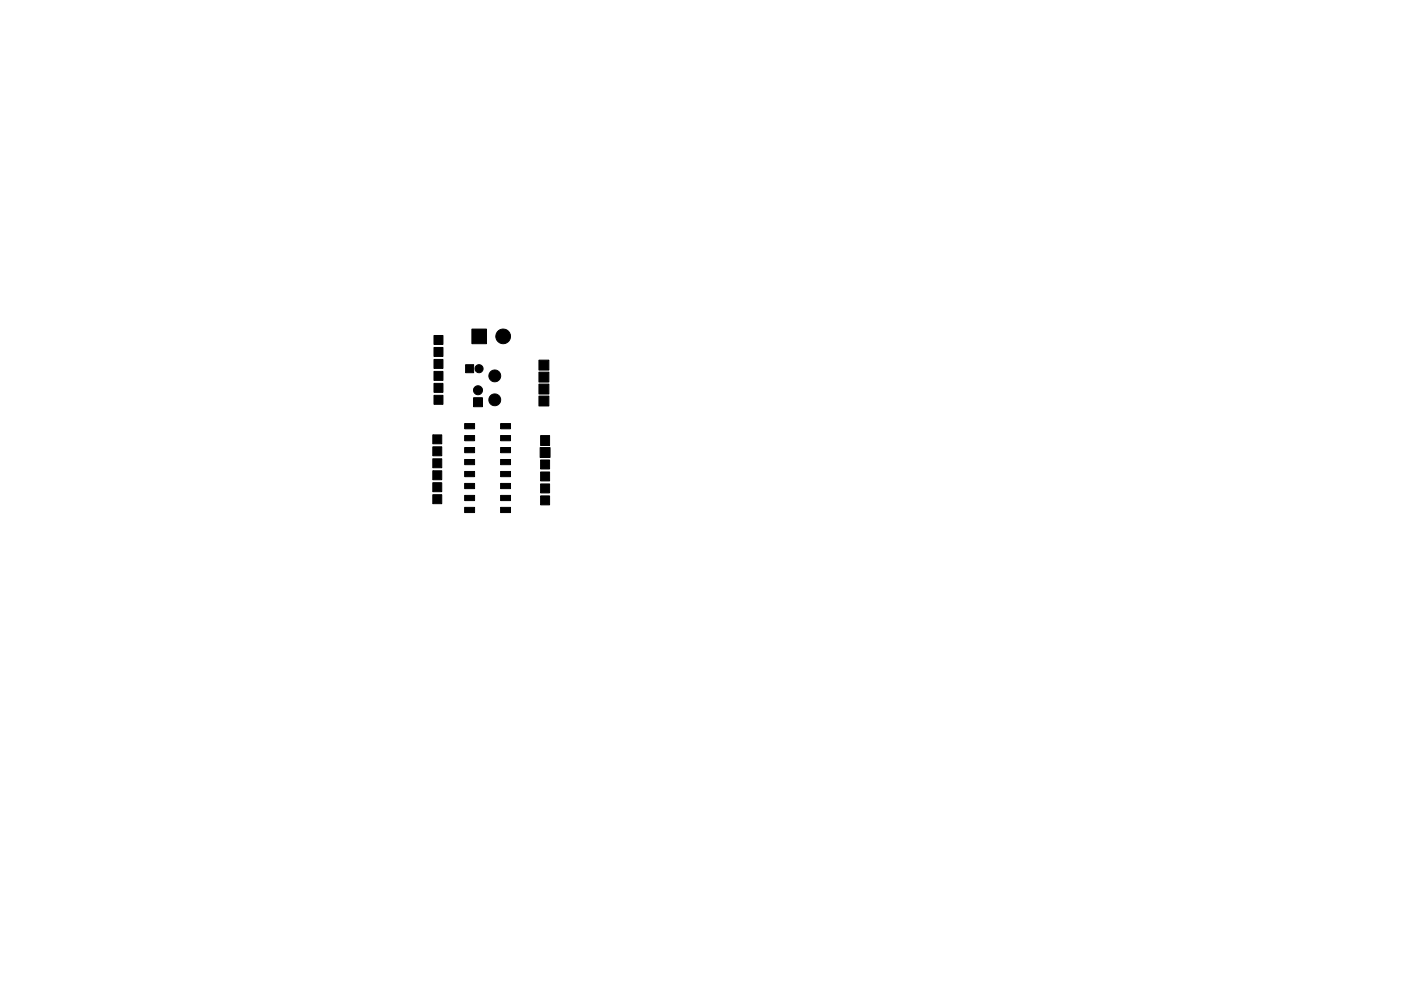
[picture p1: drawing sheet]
<svg xmlns="http://www.w3.org/2000/svg" width="297mm" height="210mm" viewBox="0 0 297 210" stroke-linecap="round" stroke-linejoin="round" font-family="sans-serif">
<g fill="#000" stroke="#000" stroke-width=".21">
<path d="M92 76.3h1.9v1.9h-1.9zM92 73.7h1.9v1.9h-1.9zM92 71.2h1.9v1.9h-1.9zM98.7 77.4h1.7v1.7h-1.7zM100 69.8h3.2v3.1h-3.2zM114.3 76.4h2.1v2.1h-2.1zM91.8 97.3h1.9v1.9h-1.9zM91.8 94.8h1.9v1.9h-1.9zM91.8 92.3h1.9v1.9h-1.9zM92 83.9h1.9v1.9h-1.9zM92 81.3h1.9v1.9h-1.9zM92 78.8h1.9v1.9h-1.9z"/>
<path d="M98.5 97.5h2.1v1.1h-2.1zM98.5 94.9h2.1v1.1h-2.1zM98.5 92.4h2.1v1.1h-2.1zM98.5 89.9h2.1v1.1h-2.1zM100.4 84.4h1.9v1.9h-1.9zM106.1 97.5h2.1v1.1h-2.1zM106.1 94.9h2.1v1.1h-2.1zM106.1 92.4h2.1v1.1h-2.1zM106.1 89.9h2.1v1.1h-2.1zM114.3 84h2.1v2.1h-2.1zM114.3 81.5h2.1v2.1h-2.1zM114.3 79h2.1v2.1h-2.1z"/>
<path d="M114.6 97.6h1.9v1.9h-1.9zM114.6 92.4h1.9v2.1h-1.9zM114.5 95h2.1v2.1h-2.1zM91.8 105h1.9v1.9h-1.9zM91.8 102.4h1.9v1.9h-1.9zM91.8 99.9h1.9v1.9h-1.9zM98.5 107.6h2.1v1.1h-2.1zM98.5 105.1h2.1v1.1h-2.1zM98.5 102.6h2.1v1.1h-2.1zM98.5 100h2.1v1.1h-2.1zM106.1 107.6h2.1v1.1h-2.1zM106.1 105.1h2.1v1.1h-2.1z"/>
<path d="M106.1 102.6h2.1v1.1h-2.1zM106.1 100h2.1v1.1h-2.1zM114.6 105.2h1.9v1.9h-1.9zM114.6 102.7h1.9v1.9h-1.9zM114.6 100.1h1.9v1.9h-1.9z"/>
<circle cx="101.6" cy="78.2" r=".86"/>
<circle cx="104.9" cy="79.8" r="1.26"/>
<circle cx="106.7" cy="71.4" r="1.56"/>
<circle cx="101.3" cy="82.8" r=".96"/>
<circle cx="104.9" cy="84.8" r="1.26"/>
</g>
</svg>
